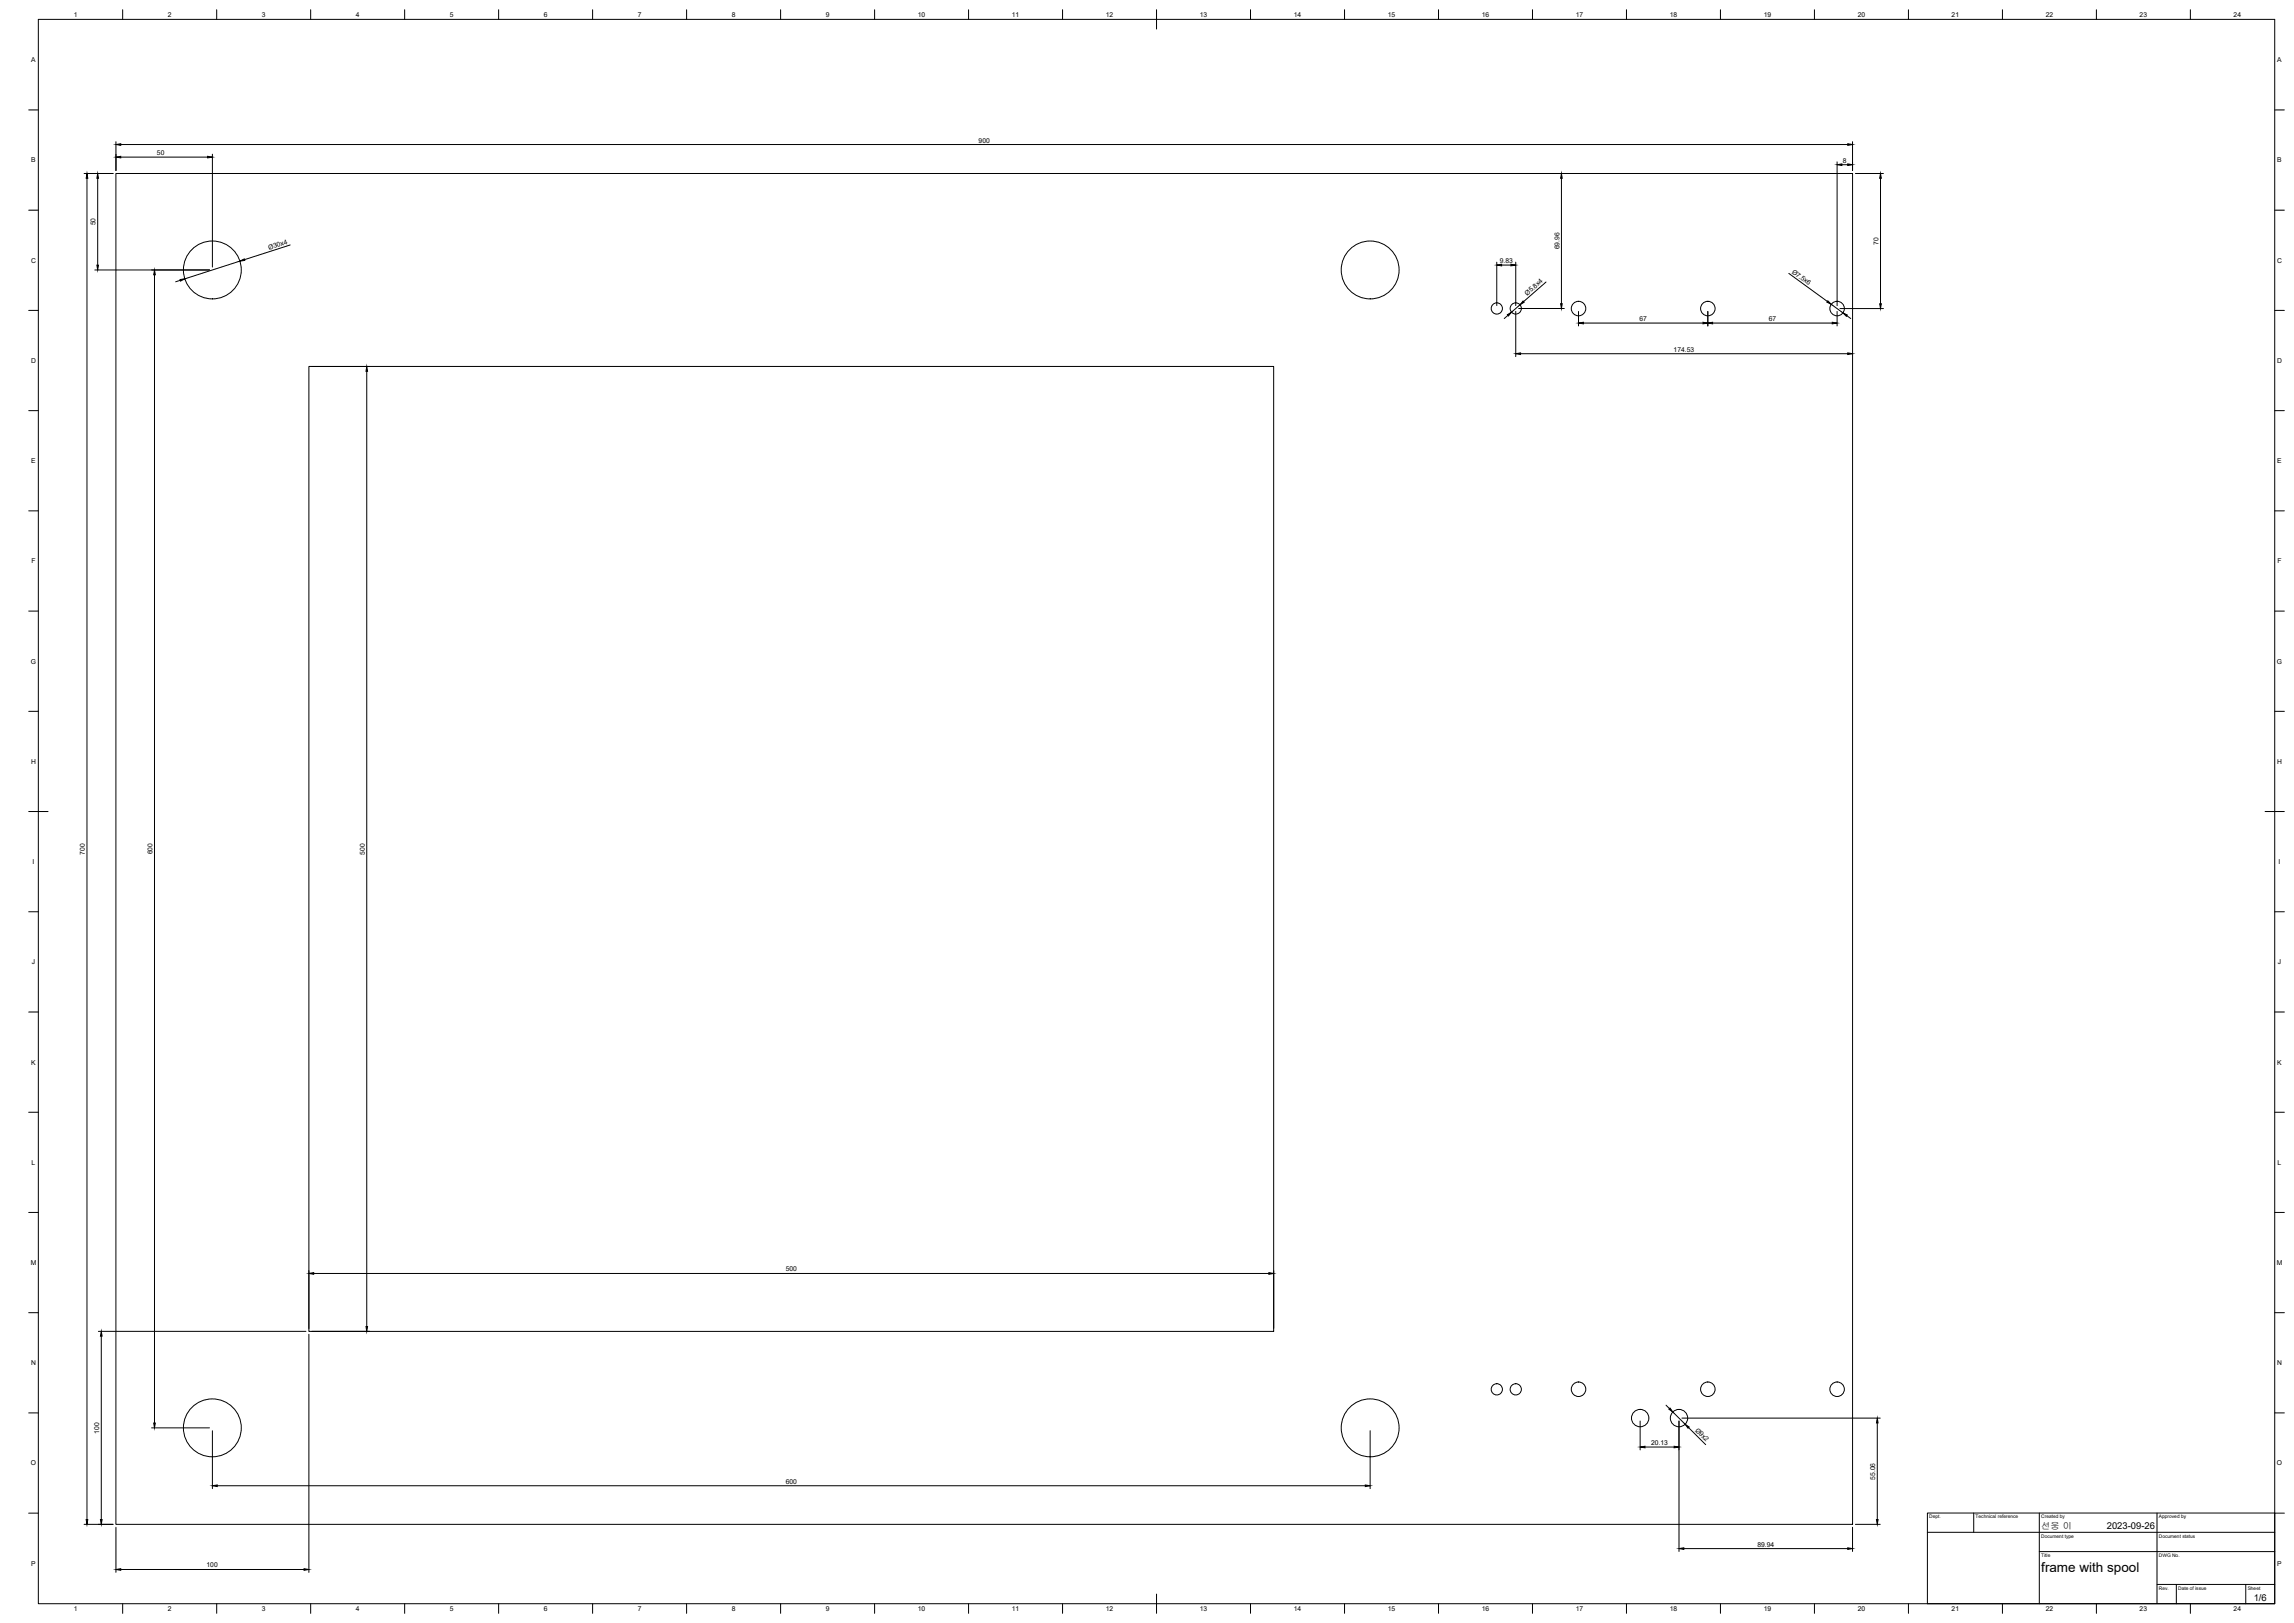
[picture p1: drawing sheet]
<svg xmlns="http://www.w3.org/2000/svg" width="1189mm" height="841mm" viewBox="0 0 1189 841" stroke-linecap="round" stroke-linejoin="round" font-family="sans-serif">
<defs><g id="words">
<text font-size="7" x="1058" y="815">frame with spool</text>
<g font-size="4.9">
<text x="1092" y="793">2023-09-26</text>
<text x="1168" y="830">1/6</text>
</g>
<text font-size="4.8" x="1058" y="793">선웅 이</text>
<g font-size="3.5">
<text x="38" y="9">1</text>
<text x="87" y="9">2</text>
<text x="136" y="9">3</text>
<text x="184" y="9">4</text>
<text x="233" y="9">5</text>
<text x="282" y="9">6</text>
<text x="331" y="9">7</text>
<text x="379" y="9">8</text>
<text x="428" y="9">9</text>
<text x="476" y="9">10</text>
<text x="524" y="9">11</text>
<text x="573" y="9">12</text>
<text x="622" y="9">13</text>
<text x="670" y="9">14</text>
<text x="719" y="9">15</text>
<text x="768" y="9">16</text>
<text x="817" y="9">17</text>
<text x="865" y="9">18</text>
<text x="914" y="9">19</text>
<text x="963" y="9">20</text>
<text x="1011" y="9">21</text>
<text x="1060" y="9">22</text>
<text x="1109" y="9">23</text>
<text x="1158" y="9">24</text>
<text x="16" y="32">A</text>
<text x="1180" y="32">A</text>
<text x="507" y="74">900</text>
<text x="81" y="80">50</text>
<text x="16" y="84">B</text>
<text x="955" y="84">8</text>
<text x="1180" y="84">B</text>
<text x="50" y="117" transform="rotate(-90 50 117)">50</text>
<text x="139" y="129" transform="rotate(-18 139 129)">Ø30x4</text>
<text x="808" y="129" transform="rotate(-90 808 129)">69.96</text>
<text x="974" y="127" transform="rotate(-90 974 127)">70</text>
<text x="16" y="136">C</text>
<text x="777" y="136">9.83</text>
<text x="1180" y="136">C</text>
<text x="928" y="141" transform="rotate(36 928 141)">Ø7.5x6</text>
<text x="791" y="153" transform="rotate(-41 791 153)">Ø5.8x4</text>
<text x="850" y="166">67</text>
<text x="917" y="166">67</text>
<text x="867" y="182">174.53</text>
<text x="16" y="188">D</text>
<text x="1180" y="188">D</text>
<text x="16" y="240">E</text>
<text x="1180" y="240">E</text>
<text x="16" y="292">F</text>
<text x="1180" y="292">F</text>
<text x="16" y="344">G</text>
<text x="1180" y="344">G</text>
<text x="16" y="396">H</text>
<text x="1180" y="396">H</text>
<text x="44" y="443" transform="rotate(-90 44 443)">700</text>
<text x="79" y="443" transform="rotate(-90 79 443)">600</text>
<text x="189" y="443" transform="rotate(-90 189 443)">500</text>
<text x="17" y="448">I</text>
<text x="1181" y="448">I</text>
<text x="17" y="500">J</text>
<text x="1181" y="500">J</text>
<text x="16" y="552">K</text>
<text x="1180" y="552">K</text>
<text x="16" y="604">L</text>
<text x="1180" y="604">L</text>
<text x="16" y="655">M</text>
<text x="407" y="659">500</text>
<text x="1180" y="655">M</text>
<text x="16" y="707">N</text>
<text x="1180" y="707">N</text>
<text x="51" y="743" transform="rotate(-90 51 743)">100</text>
<text x="878" y="741" transform="rotate(45 878 741)">Ø9x2</text>
<text x="856" y="749">20.13</text>
<text x="16" y="759">O</text>
<text x="1180" y="759">O</text>
<text x="972" y="767" transform="rotate(-90 972 767)">55.06</text>
<text x="407" y="769">600</text>
<text x="911" y="801">89.94</text>
<text x="16" y="811">P</text>
<text x="107" y="812">100</text>
<text x="1180" y="811">P</text>
<text x="38" y="835">1</text>
<text x="87" y="835">2</text>
<text x="136" y="835">3</text>
<text x="184" y="835">4</text>
<text x="233" y="835">5</text>
<text x="282" y="835">6</text>
<text x="331" y="835">7</text>
<text x="379" y="835">8</text>
<text x="428" y="835">9</text>
<text x="476" y="835">10</text>
<text x="524" y="835">11</text>
<text x="573" y="835">12</text>
<text x="622" y="835">13</text>
<text x="670" y="835">14</text>
<text x="719" y="835">15</text>
<text x="768" y="835">16</text>
<text x="817" y="835">17</text>
<text x="865" y="835">18</text>
<text x="914" y="835">19</text>
<text x="963" y="835">20</text>
<text x="1011" y="835">21</text>
<text x="1060" y="835">22</text>
<text x="1109" y="835">23</text>
<text x="1158" y="835">24</text>
</g>
<g font-size="2.5">
<text x="1000" y="787">Dept.</text>
<text x="1024" y="787">Technical reference</text>
<text x="1058" y="787">Created by</text>
<text x="1119" y="787">Approved by</text>
<text x="1058" y="797">Document type</text>
<text x="1119" y="797">Document status</text>
<text x="1058" y="807">Title</text>
<text x="1119" y="807">DWG No.</text>
<text x="1119" y="824">Rev.</text>
<text x="1129" y="824">Date of issue</text>
<text x="1165" y="824">Sheet</text>
</g>
</g></defs>
<!-- layer: Visible -->
<g fill="none" stroke="#000" stroke-width=".52">
<path d="M60 90h900v700h-900zM160 190h500v500h-500z"/>
<circle cx="110" cy="140" r="15"/>
<circle cx="710" cy="140" r="15"/>
<circle cx="776" cy="160" r="2.9"/>
<circle cx="786" cy="160" r="2.9"/>
<circle cx="818" cy="160" r="4"/>
<circle cx="885" cy="160" r="4"/>
<circle cx="952" cy="160" r="4"/>
<circle cx="776" cy="720" r="2.9"/>
<circle cx="786" cy="720" r="2.9"/>
<circle cx="818" cy="720" r="4"/>
<circle cx="885" cy="720" r="4"/>
<circle cx="952" cy="720" r="4"/>
<circle cx="110" cy="740" r="15"/>
<circle cx="710" cy="740" r="15"/>
<circle cx="850" cy="735" r="4"/>
<circle cx="870" cy="735" r="4"/>
</g>
<!-- layer: BORDER -->
<g fill="none" stroke="#000" stroke-width=".52">
<path d="M20 10h1159v821h-1159zM64 5v5M112 5v5M161 5v5M210 5v5M258 5v5M307 5v5M356 5v5M405 5v5M453 5v5M502 5v5M551 5v5"/>
<path d="M599 5v10M648 5v5M697 5v5M746 5v5M794 5v5M843 5v5M892 5v5M940 5v5M989 5v5M1038 5v5M1086 5v5M1135 5v5"/>
<path d="M15 57h5M1179 57h5M15 109h5M1179 109h5M15 161h5M1179 161h5M15 213h5M1179 213h5M15 265h5M1179 265h5M15 317h5M1179 317h5"/>
<path d="M15 369h5M1179 369h5M15 421h10M1174 421h10M15 472h5M1179 472h5M15 524h5M1179 524h5M15 576h5M1179 576h5M15 628h5M1179 628h5"/>
<path d="M15 680h5M1179 680h5M15 732h5M1179 732h5M15 784h5M1179 784h5M64 831v5M112 831v5M161 831v5M210 831v5M258 831v5M307 831v5"/>
<path d="M356 831v5M405 831v5M453 831v5M502 831v5M551 831v5M599 826v10M648 831v5M697 831v5M746 831v5M794 831v5M843 831v5M892 831v5"/>
<path d="M940 831v5M989 831v5M1038 831v5M1086 831v5M1135 831v5"/>
</g>
<!-- layer: TITLEBLOCK -->
<path d="M999 784h180v47h-180zM999 794h180M1023 784v10M1057 784v47M1118 784v47M1057 804h122M1118 821h61M1128 821v10M1164 821v10" fill="none" stroke="#000" stroke-width=".52"/>
<!-- layer: FD_Dimensions -->
<g fill="none" stroke="#000" stroke-width=".52">
<path d="M60 73v15M63 75h895M110 80v58M960 73v15M44 90h15M45 92v695M51 92v45M63 81h45M809 92v65M810 90h1M952 84v74M955 85h3"/>
<path d="M962 90h14M975 92v65M49 140h60M124 135l-28 9M150 127l-23 8M776 136v22M778 137h5M786 136v22M80 142v595M93 145l-2 1M787 160h24M788 158l-5 4"/>
<path d="M801 146l-11 10M927 142l20 14M949 158l6 4M954 160h22M781 163l-1 2M786 161v24M818 161v8M821 167h62M885 161v8M888 167h62M952 161v8M957 164l2 1"/>
<path d="M162 190h30M190 192v495M788 183h170M160 658v30M163 660h495M660 658v30M51 690h108M52 692v95M160 691v124M162 690h30M79 740h30M850 736v15"/>
<path d="M863 728l2 2M867 732l6 6M870 736v68M872 735h102M875 740l9 9M973 737v50M110 741v30M710 741v30M853 750h15M113 770h595M44 790h15M60 791v24"/>
<path d="M960 791v13M962 790h12M63 813h95M873 802h85"/>
</g>
<g fill="#000" stroke="#000" stroke-width=".52">
<path d="M60 75l3-1v1zM958 74l2 1h-2zM45 90l1 2h-1zM51 90v2h-1zM60 81h3v1zM108 81h2l-2 1zM809 90l1 2h-1zM952 85h3v1zM958 85h2l-2 1zM975 90v2h-1zM50 137h1v3zM124 135l3-1v1z"/>
<path d="M776 137h2v1zM783 137h3l-3 1zM80 140v2zM93 145l3-1-2 2zM789 156l1 1-2 1zM809 157h1l-1 3zM947 156l2 2-2-1zM974 157h1v3zM781 163l2-1-1 2zM818 167h3v1zM883 167h2l-2 1zM885 167h3v1z"/>
<path d="M950 167h2l-2 1zM955 162l2 1v1zM190 190v2zM786 183h2v1zM958 183h2l-2 1zM160 660l3-1v1zM658 659l2 1h-2zM52 690l1 2h-1zM190 687v3zM80 737v3zM865 730l2 2-2-2zM873 738l2 1v1z"/>
<path d="M973 735v2h-1zM850 750l3-1v1zM868 749l2 1h-2zM110 770l3-1v1zM708 769l2 1h-2zM45 787h1l-1 3zM52 787h1l-1 3zM972 787h1v3zM60 813h3v1zM158 813h2l-2 1zM870 802h3v1zM958 802h2l-2 1z"/>
</g>
<use href="#words"/>
</svg>
